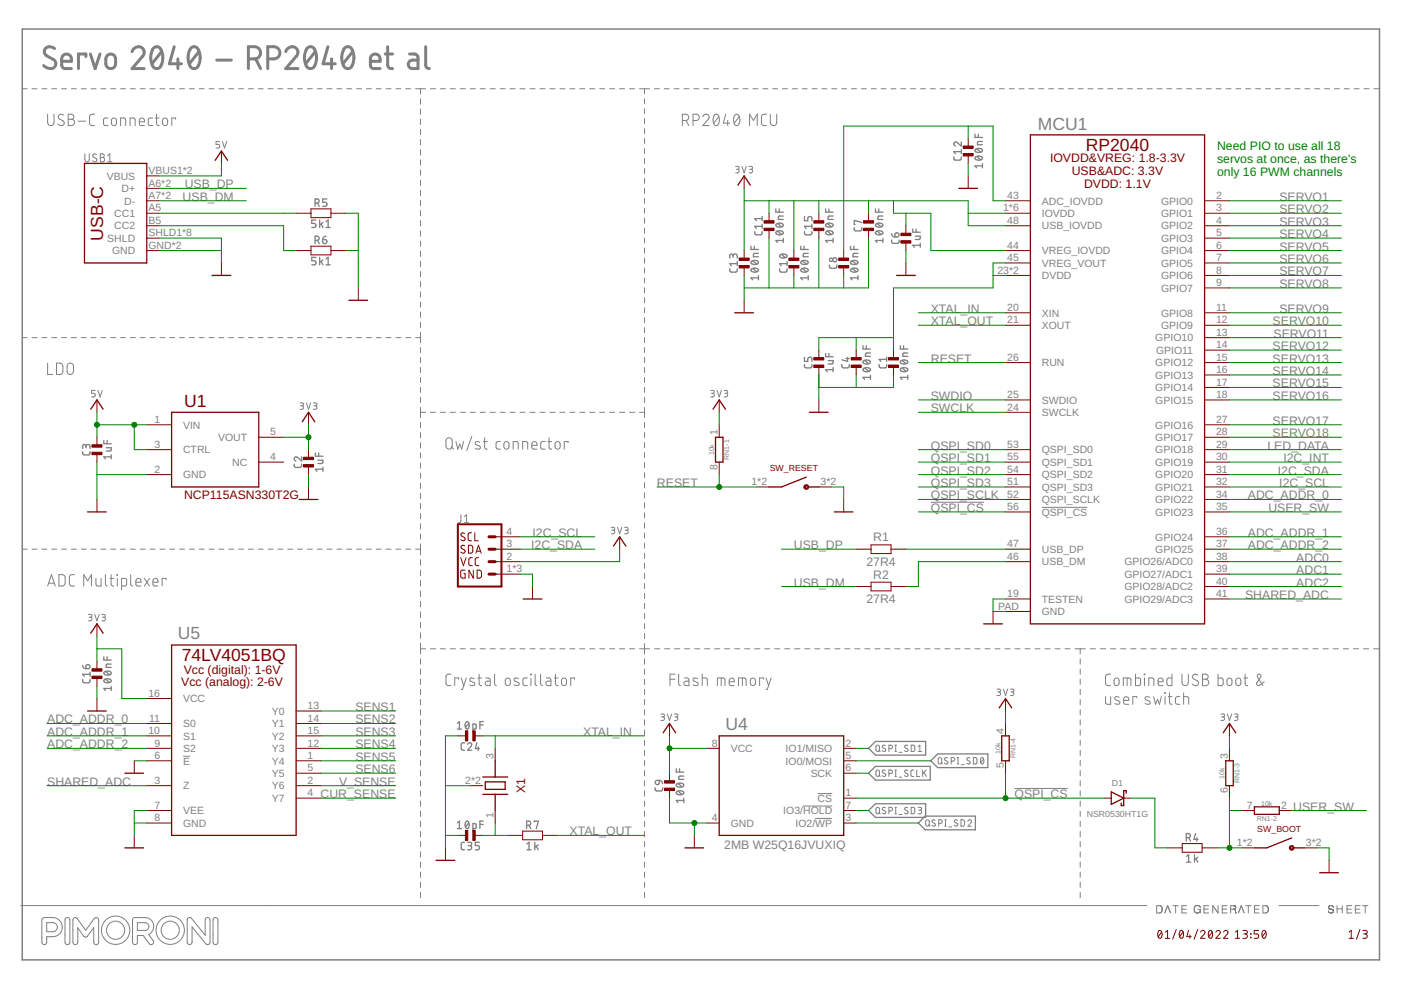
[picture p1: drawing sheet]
<svg xmlns="http://www.w3.org/2000/svg" width="297mm" height="210mm" viewBox="0 0 297 210" stroke-linecap="round" stroke-linejoin="round" font-family="sans-serif">
<defs><g id="words">
<g font-size="3.7" fill="#808080">
<text x="220" y="27.5">MCU1</text>
<text x="37.7" y="135.4">U5</text>
<text x="153.8" y="154.7">U4</text>
</g>
<g font-size="3.7" fill="#800000">
<text x="230.2" y="32">RP2040</text>
<text x="21.9" y="51" transform="rotate(-90 21.9 51)">USB-C</text>
<text x="39" y="86.4">U1</text>
<text x="38.5" y="140.2">74LV4051BQ</text>
</g>
<g font-size="2.6" fill="#800000">
<text x="222.6" y="34.4">IOVDD&amp;VREG: 1.8-3.3V</text>
<text x="227.2" y="37.2">USB&amp;ADC: 3.3V</text>
<text x="229.8" y="39.9">DVDD: 1.1V</text>
<text x="39" y="105.9">NCP115ASN330T2G</text>
<text x="39" y="142.8">Vcc (digital): 1-6V</text>
<text x="38.4" y="145.5">Vcc (analog): 2-6V</text>
<text x="111.3" y="168.2" transform="rotate(-90 111.3 168.2)">X1</text>
</g>
<g font-size="2.6" fill="#008000">
<text x="258" y="31.7">Need PIO to use all 18</text>
<text x="258" y="34.5">servos at once, as there's</text>
<text x="258" y="37.3">only 16 PWM channels</text>
</g>
<g font-size="2.6" fill="#808080">
<text x="39.2" y="39.9">USB_DP</text>
<text x="38.7" y="42.6">USB_DM</text>
<text x="271.3" y="42.6">SERVO1</text>
<text x="271.3" y="45.2">SERVO2</text>
<text x="271.3" y="47.8">SERVO3</text>
<text x="271.3" y="50.5">SERVO4</text>
<text x="271.3" y="53.1">SERVO5</text>
<text x="271.3" y="55.8">SERVO6</text>
<text x="271.3" y="58.4">SERVO7</text>
<text x="271.3" y="61">SERVO8</text>
<text x="197.3" y="66.3">XTAL_IN</text>
<text x="197.3" y="69">XTAL_OUT</text>
<text x="269.8" y="69">SERVO10</text>
<text x="270" y="71.6">SERVO11</text>
<text x="271.3" y="66.3">SERVO9</text>
<text x="197.3" y="76.9">RESET</text>
<text x="269.8" y="74.2">SERVO12</text>
<text x="269.8" y="76.9">SERVO13</text>
<text x="269.8" y="82.1">SERVO15</text>
<text x="269.8" y="79.5">SERVO14</text>
<text x="197.3" y="84.8">SWDIO</text>
<text x="197.3" y="87.4">SWCLK</text>
<text x="269.8" y="84.8">SERVO16</text>
<text x="197.3" y="95.3">QSPI_SD0</text>
<text x="268.7" y="95.3">LED_DATA</text>
<text x="269.8" y="90.1">SERVO17</text>
<text x="269.8" y="92.7">SERVO18</text>
<text x="197.3" y="98">QSPI_SD1</text>
<text x="197.3" y="100.6">QSPI_SD2</text>
<text x="270.9" y="100.6">I2C_SDA</text>
<text x="272.1" y="98">I2C_INT</text>
<text x="139.3" y="103.3">RESET</text>
<text x="197.3" y="103.3">QSPI_SD3</text>
<text x="197.3" y="105.9">QSPI_SCLK</text>
<text x="264.6" y="105.9">ADC_ADDR_0</text>
<text x="271.2" y="103.3">I2C_SCL</text>
<text x="112.9" y="113.8">I2C_SCL</text>
<text x="197.3" y="108.5">QSPI_CS</text>
<text x="264.6" y="113.8">ADC_ADDR_1</text>
<text x="268.9" y="108.5">USER_SW</text>
<text x="112.6" y="116.4">I2C_SDA</text>
<text x="168.3" y="116.4">USB_DP</text>
<text x="183.7" y="120">27R4</text>
<text x="185.1" y="114.7">R1</text>
<text x="264.6" y="116.4">ADC_ADDR_2</text>
<text x="274.8" y="119.1">ADC0</text>
<text x="168.3" y="124.4">USB_DM</text>
<text x="185.1" y="122.7">R2</text>
<text x="274.8" y="124.4">ADC2</text>
<text x="274.8" y="121.7">ADC1</text>
<text x="183.7" y="127.9">27R4</text>
<text x="264" y="127">SHARED_ADC</text>
<text x="10" y="153.4">ADC_ADDR_0</text>
<text x="75.4" y="150.7">SENS1</text>
<text x="75.4" y="153.4">SENS2</text>
<text x="10" y="156">ADC_ADDR_1</text>
<text x="10" y="158.7">ADC_ADDR_2</text>
<text x="75.4" y="158.7">SENS4</text>
<text x="75.4" y="156">SENS3</text>
<text x="75.4" y="161.3">SENS5</text>
<text x="123.6" y="156">XTAL_IN</text>
<text x="10" y="166.6">SHARED_ADC</text>
<text x="71.9" y="166.6">V_SENSE</text>
<text x="75.4" y="163.9">SENS6</text>
<text x="68" y="169.2">CUR_SENSE</text>
<text x="215.1" y="169.2">QSPI_CS</text>
<text x="274.2" y="171.9">USER_SW</text>
<text x="120.8" y="177.1">XTAL_OUT</text>
<text x="153.5" y="180">2MB W25Q16JVUXIQ</text>
</g>
<g font-size="2.2" fill="#808080">
<text x="22.6" y="38.1">VBUS</text>
<text x="25.8" y="40.7">D+</text>
<text x="31.5" y="36.9">VBUS1*2</text>
<text x="31.5" y="39.6">A6*2</text>
<text x="24.2" y="46">CC1</text>
<text x="26.3" y="43.4">D-</text>
<text x="31.5" y="44.8">A5</text>
<text x="31.5" y="42.2">A7*2</text>
<text x="31.5" y="47.5">B5</text>
<text x="212.7" y="44.8">1*6</text>
<text x="213.6" y="42.2">43</text>
<text x="213.6" y="47.5">48</text>
<text x="220.9" y="46">IOVDD</text>
<text x="220.9" y="43.4">ADC_IOVDD</text>
<text x="246.2" y="43.4">GPIO0</text>
<text x="246.2" y="46">GPIO1</text>
<text x="257.8" y="42.2">2</text>
<text x="257.8" y="44.8">3</text>
<text x="257.8" y="47.5">4</text>
<text x="22.8" y="51.3">SHLD</text>
<text x="23.7" y="53.9">GND</text>
<text x="24.2" y="48.6">CC2</text>
<text x="31.5" y="52.8">GND*2</text>
<text x="31.5" y="50.1">SHLD1*8</text>
<text x="213.6" y="52.8">44</text>
<text x="220.9" y="53.9">VREG_IOVDD</text>
<text x="220.9" y="48.6">USB_IOVDD</text>
<text x="246.2" y="48.6">GPIO2</text>
<text x="246.2" y="51.3">GPIO3</text>
<text x="246.2" y="53.9">GPIO4</text>
<text x="257.8" y="50.1">5</text>
<text x="257.8" y="52.8">6</text>
<text x="211.5" y="58">23*2</text>
<text x="213.6" y="55.4">45</text>
<text x="220.9" y="59.2">DVDD</text>
<text x="220.9" y="56.6">VREG_VOUT</text>
<text x="246.2" y="56.6">GPIO5</text>
<text x="246.2" y="59.2">GPIO6</text>
<text x="257.8" y="55.4">7</text>
<text x="257.8" y="58">8</text>
<text x="213.6" y="65.9">20</text>
<text x="246.2" y="61.8">GPIO7</text>
<text x="257.8" y="60.7">9</text>
<text x="257.8" y="65.9">11</text>
<text x="213.6" y="68.6">21</text>
<text x="220.9" y="67.1">XIN</text>
<text x="220.9" y="69.7">XOUT</text>
<text x="246.2" y="67.1">GPIO8</text>
<text x="246.2" y="69.8">GPIO9</text>
<text x="257.8" y="68.6">12</text>
<text x="257.8" y="71.2">13</text>
<text x="213.6" y="76.5">26</text>
<text x="220.9" y="77.7">RUN</text>
<text x="245" y="72.4">GPIO10</text>
<text x="245" y="77.7">GPIO12</text>
<text x="245.1" y="75">GPIO11</text>
<text x="257.8" y="73.9">14</text>
<text x="257.8" y="76.5">15</text>
<text x="245" y="80.3">GPIO13</text>
<text x="245" y="82.9">GPIO14</text>
<text x="257.8" y="79.1">16</text>
<text x="257.8" y="81.8">17</text>
<text x="32.7" y="89.7">1</text>
<text x="213.6" y="87.1">24</text>
<text x="213.6" y="84.4">25</text>
<text x="220.9" y="88.2">SWCLK</text>
<text x="220.9" y="85.6">SWDIO</text>
<text x="245" y="85.6">GPIO15</text>
<text x="257.8" y="84.4">18</text>
<text x="257.8" y="89.7">27</text>
<text x="32.7" y="95">3</text>
<text x="38.8" y="90.9">VIN</text>
<text x="46.2" y="93.5">VOUT</text>
<text x="57.3" y="92.3">5</text>
<text x="152.1" y="92.3" transform="rotate(-90 152.1 92.3)">1</text>
<text x="213.6" y="95">53</text>
<text x="245" y="90.9">GPIO16</text>
<text x="245" y="93.5">GPIO17</text>
<text x="257.8" y="92.3">28</text>
<text x="257.8" y="95">29</text>
<text x="32.7" y="100.2">2</text>
<text x="38.8" y="101.4">GND</text>
<text x="38.8" y="96.1">CTRL</text>
<text x="49.2" y="98.8">NC</text>
<text x="57.3" y="97.6">4</text>
<text x="152.1" y="99.6" transform="rotate(-90 152.1 99.6)">8</text>
<text x="213.6" y="97.6">55</text>
<text x="213.6" y="100.2">54</text>
<text x="220.9" y="96.1">QSPI_SD0</text>
<text x="220.9" y="98.8">QSPI_SD1</text>
<text x="220.9" y="101.4">QSPI_SD2</text>
<text x="245" y="96.1">GPIO18</text>
<text x="245" y="98.8">GPIO19</text>
<text x="245" y="101.4">GPIO20</text>
<text x="257.8" y="97.6">30</text>
<text x="257.8" y="100.2">31</text>
<text x="159.3" y="102.9">1*2</text>
<text x="174" y="102.9">3*2</text>
<text x="213.6" y="102.9">51</text>
<text x="213.6" y="105.5">52</text>
<text x="220.9" y="104">QSPI_SD3</text>
<text x="220.9" y="106.7">QSPI_SCLK</text>
<text x="245" y="104.1">GPIO21</text>
<text x="245" y="106.7">GPIO22</text>
<text x="257.8" y="102.9">32</text>
<text x="257.8" y="105.5">34</text>
<text x="107.4" y="113.4">4</text>
<text x="213.6" y="108.2">56</text>
<text x="220.9" y="109.3">QSPI_CS</text>
<text x="245" y="109.3">GPIO23</text>
<text x="257.8" y="108.2">35</text>
<text x="257.8" y="113.4">36</text>
<text x="107.4" y="118.7">2</text>
<text x="107.4" y="116.1">3</text>
<text x="213.6" y="116.1">47</text>
<text x="213.6" y="118.7">46</text>
<text x="220.9" y="117.2">USB_DP</text>
<text x="220.9" y="119.9">USB_DM</text>
<text x="238.4" y="119.9">GPIO26/ADC0</text>
<text x="245" y="114.6">GPIO24</text>
<text x="245" y="117.2">GPIO25</text>
<text x="257.8" y="116.1">37</text>
<text x="257.8" y="118.7">38</text>
<text x="107.4" y="121.4">1*3</text>
<text x="238.4" y="122.5">GPIO27/ADC1</text>
<text x="238.4" y="125.2">GPIO28/ADC2</text>
<text x="257.8" y="121.4">39</text>
<text x="257.8" y="124">40</text>
<text x="211.6" y="129.3">PAD</text>
<text x="213.6" y="126.6">19</text>
<text x="220.9" y="130.4">GND</text>
<text x="220.9" y="127.8">TESTEN</text>
<text x="238.4" y="127.8">GPIO29/ADC3</text>
<text x="257.8" y="126.6">41</text>
<text x="31.5" y="147.7">16</text>
<text x="38.8" y="148.9">VCC</text>
<text x="31.5" y="155.7">10</text>
<text x="31.7" y="153">11</text>
<text x="38.8" y="154.2">S0</text>
<text x="57.6" y="151.5">Y0</text>
<text x="57.6" y="154.2">Y1</text>
<text x="65.2" y="150.4">13</text>
<text x="65.2" y="153">14</text>
<text x="65.2" y="155.7">15</text>
<text x="212.8" y="155.7" transform="rotate(-90 212.8 155.7)">4</text>
<text x="32.7" y="158.3">9</text>
<text x="32.7" y="160.9">6</text>
<text x="38.8" y="156.8">S1</text>
<text x="38.8" y="159.5">S2</text>
<text x="57.6" y="156.8">Y2</text>
<text x="57.6" y="159.5">Y3</text>
<text x="65.2" y="158.3">12</text>
<text x="65.2" y="160.9">1</text>
<text x="104.6" y="160.9" transform="rotate(-90 104.6 160.9)">3</text>
<text x="150.9" y="158.3">8</text>
<text x="154.9" y="159.5">VCC</text>
<text x="166.6" y="159.5">IO1/MISO</text>
<text x="179.2" y="158.3">2</text>
<text x="179.2" y="160.9">5</text>
<text x="260.3" y="160.9" transform="rotate(-90 260.3 160.9)">3</text>
<text x="32.7" y="166.2">3</text>
<text x="38.8" y="162.1">E</text>
<text x="38.8" y="167.4">Z</text>
<text x="57.6" y="162.1">Y4</text>
<text x="57.6" y="164.7">Y5</text>
<text x="57.6" y="167.4">Y6</text>
<text x="65.2" y="163.6">5</text>
<text x="65.2" y="166.2">2</text>
<text x="98.6" y="166.2">2*2</text>
<text x="166.6" y="162.1">IO0/MOSI</text>
<text x="171.9" y="164.7">SCK</text>
<text x="179.2" y="163.6">6</text>
<text x="212.8" y="162.9" transform="rotate(-90 212.8 162.9)">5</text>
<text x="32.7" y="171.5">7</text>
<text x="38.8" y="172.6">VEE</text>
<text x="57.6" y="170">Y7</text>
<text x="65.2" y="168.8">4</text>
<text x="104.6" y="173.5" transform="rotate(-90 104.6 173.5)">1</text>
<text x="166.1" y="172.7">IO3/HOLD</text>
<text x="173.4" y="170">CS</text>
<text x="179.2" y="171.5">7</text>
<text x="179.2" y="168.8">1</text>
<text x="260.3" y="168.2" transform="rotate(-90 260.3 168.2)">6</text>
<text x="264.4" y="171.5">7</text>
<text x="271.6" y="171.5">2</text>
<text x="32.7" y="174.1">8</text>
<text x="38.8" y="175.3">GND</text>
<text x="150.9" y="174.1">4</text>
<text x="154.9" y="175.3">GND</text>
<text x="168.7" y="175.3">IO2/WP</text>
<text x="179.2" y="174.1">3</text>
<text x="262.2" y="179.4">1*2</text>
<text x="276.9" y="179.4">3*2</text>
</g>
<g font-size="1.9" fill="#800000">
<text x="163.2" y="99.8">SW_RESET</text>
<text x="266.6" y="176.3">SW_BOOT</text>
</g>
<g font-size="1.9" fill="#808080">
<text x="235.7" y="166.6">D1</text>
<text x="230.4" y="173.2">NSR0530HT1G</text>
</g>
<g font-size="1.5" fill="#808080">
<text x="151.4" y="96.5" transform="rotate(-90 151.4 96.5)">10k</text>
<text x="154.6" y="97.5" transform="rotate(-90 154.6 97.5)">RN1-1</text>
<text x="212.1" y="159.9" transform="rotate(-90 212.1 159.9)">10k</text>
<text x="215.3" y="160.8" transform="rotate(-90 215.3 160.8)">RN1-4</text>
<text x="259.6" y="165.1" transform="rotate(-90 259.6 165.1)">10k</text>
<text x="262.8" y="166.1" transform="rotate(-90 262.8 166.1)">RN1-3</text>
<text x="266.5" y="174">RN1-2</text>
<text x="267.4" y="170.8">10k</text>
</g>
</g></defs>
<g fill="none" stroke="#808080" stroke-width=".21">
<path d="M4.7 18.8h1.1M6.8 18.8h1.1M8.9 18.8h1M11 18.8h1M13.1 18.8h1M15.1 18.8h1.1M17.2 18.8h1.1M19.3 18.8h1.1M21.4 18.8h1M23.5 18.8h1M25.6 18.8h1M27.6 18.8h1.1"/>
<path d="M29.7 18.8h1.1M31.8 18.8h1.1M33.9 18.8h1M36 18.8h1M38.1 18.8h1M40.2 18.8h1M42.2 18.8h1.1M44.3 18.8h1.1M46.4 18.8h1.1M48.5 18.8h1.1M50.6 18.8h1M52.7 18.8h1"/>
<path d="M54.8 18.8h1M56.8 18.8h1.1M58.9 18.8h1.1M61 18.8h1.1M63.1 18.8h1M65.2 18.8h1M67.3 18.8h1M69.3 18.8h1.1M71.4 18.8h1.1M73.5 18.8h1.1M75.6 18.8h1M77.7 18.8h1"/>
<path d="M79.8 18.8h1M81.9 18.8h1M83.9 18.8h1.1M86 18.8h1.1M88.1 18.8h2.1M89.2 18.8v1.1M91.3 18.8h1.1M93.4 18.8h1M95.5 18.8h1.1M97.6 18.8h1.1M99.7 18.8h1.1M101.8 18.8h1.1"/>
<path d="M103.9 18.8h1.1M106 18.8h1.1M108.2 18.8h1M110.3 18.8h1M112.4 18.8h1.1M114.5 18.8h1M116.6 18.8h1.1M118.7 18.8h1.1M120.8 18.8h1.1M122.9 18.8h1.1M125 18.8h1.1M127.1 18.8h1.1"/>
<path d="M129.3 18.8h1M131.4 18.8h1M133.5 18.8h1.1M135.6 18.8h2.1M136.7 18.8v1.1M138.7 18.8h1.1M140.8 18.8h1.1M142.9 18.8h1.1M145 18.8h1.1M147.1 18.8h1.1M149.2 18.8h1M151.3 18.8h1"/>
<path d="M153.4 18.8h1M155.5 18.8h1M157.5 18.8h1.1M159.6 18.8h1.1M161.7 18.8h1.1M163.8 18.8h1.1M165.9 18.8h1.1M168 18.8h1.1M170.1 18.8h1M172.2 18.8h1M174.3 18.8h1M176.4 18.8h1"/>
<path d="M178.5 18.8h1M180.5 18.8h1.1M182.6 18.8h1.1M184.7 18.8h1.1M186.8 18.8h1.1M188.9 18.8h1M191 18.8h1M193.1 18.8h1M195.2 18.8h1M197.3 18.8h1M199.3 18.8h1.1M201.4 18.8h1.1"/>
<path d="M203.5 18.8h1.1M205.6 18.8h1.1M207.7 18.8h1.1M209.8 18.8h1M211.9 18.8h1M214 18.8h1M216.1 18.8h1M218.1 18.8h1.1M220.2 18.8h1.1M222.3 18.8h1.1M224.4 18.8h1.1M226.5 18.8h1.1"/>
<path d="M228.6 18.8h1.1M230.7 18.8h1M232.8 18.8h1M234.9 18.8h1M237 18.8h1M239.1 18.8h1M241.1 18.8h1.1M243.2 18.8h1.1M245.3 18.8h1.1M247.4 18.8h1.1M249.5 18.8h1M251.6 18.8h1"/>
<path d="M253.7 18.8h1M255.8 18.8h1M257.9 18.8h1M259.9 18.8h1.1M262 18.8h1.1M264.1 18.8h1.1M266.2 18.8h1.1M268.3 18.8h1.1M270.4 18.8h1M272.5 18.8h1M274.6 18.8h1M276.7 18.8h1"/>
<path d="M278.7 18.8h1.1M280.8 18.8h1.1M282.9 18.8h1.1M285 18.8h1.1M287.1 18.8h1.1M289.2 18.8h1.1M291.3 18.8h1M10.1 24.2v1.8a.68 .68 0 0 0 .7 .6 .68 .68 0 0 0 .7-.6v-1.8M13.5 24.4a.6 .6 0 0 0-.9-.1 .6 .6 0 0 0 0 .9l.8 .4a.58 .58 0 0 1 .1 .9 .58 .58 0 0 1-.9 0l-.3-.2M14.5 24.2h.6a.54 .54 0 0 1 .6 .6 .54 .54 0 0 1-.6 .5 .67 .67 0 0 1 .7 .7 .67 .67 0 0 1-.7 .6h-.6zM14.5 25.3h.6M16.6 25.7h1.6"/>
<path d="M18 32.6v1.2a.47 .47 0 0 0 .5 .5 .47 .47 0 0 0 .4-.5v-1.2M20.1 24.2l-.8 .1-.3 .4 .1 1.7 .3 .2h.7M20.5 32.8a.43 .43 0 0 0-.7-.1 .43 .43 0 0 0 .1 .6l.5 .3a.42 .42 0 0 1 0 .7 .42 .42 0 0 1-.6-.1l-.2-.1M21.3 32.6h.4a.38 .38 0 0 1 .4 .4 .38 .38 0 0 1-.4 .4 .47 .47 0 0 1 .5 .4 .47 .47 0 0 1-.5 .5h-.4zM21.3 33.4h.4M22.8 34.3h.9M22.8 33l.5-.4v1.7M22.9 25h-.7l-.3 .4 .2 1.1 .8 .1M23.7 25.2l.6-.2a.95 .95 0 0 1 .1 1.6h-.5l-.3-.3zM25.6 26.6v-1.6l.9 .1 .1 1.5M27.6 26.6v-1.6l1 .1 .1 1.5M29.5 25.8h1.1a.57 .57 0 0 0-.3-.8 .57 .57 0 0 0-.8 .5l.2 1 .9 .1"/>
<path d="M32.4 25h-.7l-.3 .4 .1 1.1 .9 .1M32.9 25h.8M33.2 24.2v2l.1 .3 .4 .1M34.6 25.2l.5-.2a.95 .95 0 0 1 .2 1.6h-.4l-.4-.3zM37.2 25.3v-.3h-.8v1.6M46.6 30h-.8v.6h.5a.39 .39 0 0 1 .3 .4 .39 .39 0 0 1-.3 .4h-.5M47.2 30l.4 1.4 .5-1.4M89.2 21v1.1M89.2 23.1v1.1M89.2 25.3v1.1M89.2 27.4v1.2M89.2 29.6v1.1"/>
<path d="M89.2 31.7v1.2M89.2 33.9v1.1M89.2 36v1.1M89.2 38.2v1.1M136.7 20.9v1.1M136.7 23.1v1M136.7 25.1v1.1M136.7 27.3v1M136.7 29.4v1M136.7 31.5v1.1M136.7 33.6v1.1M136.7 35.7v1.1"/>
<path d="M136.7 37.8v1.1M136.7 39.9v1.1M144.7 25.5h.7a.67 .67 0 0 0 .6-.6 .67 .67 0 0 0-.6-.7h-.7v2.4M145.5 25.5l.5 1.1M146.9 25.5h.7a.67 .67 0 0 0 .7-.6 .67 .67 0 0 0-.7-.7h-.7v2.4M149 24.7a.66 .66 0 0 1 1-.5 .66 .66 0 0 1 .2 1.1l-1.2 1.3h1.4M151.6 24.3a.69 .69 0 0 1 .7 .1 .69 .69 0 0 1 .2 .7 1.05 1.05 0 0 1-.8 1.5 1.66 1.66 0 0 1-.1-2.3zM152.4 24.7l-1.1 1.4M153.9 24.2l-.5 1.9h1.3M154.3 25.5v1.1M155.8 24.4a.57 .57 0 0 1 .6-.1 .57 .57 0 0 1 .4 .5 1.36 1.36 0 0 1-.6 1.8 1.45 1.45 0 0 1-.5-2zM156 35.3h.4l.3 .2-.2 .4h-.4"/>
<path d="M156.3 35.9a.38 .38 0 0 1 .4 .4 .38 .38 0 0 1-.4 .4h-.3M156.7 24.7l-1 1.4M157.3 35.3l.5 1.4 .4-1.4M158.8 35.3h.6l.2 .2-.2 .4h-.4M158.9 26.6v-2.4l.8 1.3 .8-1.3v2.4M159.2 35.9a.38 .38 0 0 1 .4 .4 .38 .38 0 0 1-.4 .4h-.4M162.5 24.2l-.7 .1-.4 .4 .1 1.7 .3 .2h.7M163.3 24.2v1.8a.68 .68 0 0 0 .7 .6 .68 .68 0 0 0 .7-.6v-1.8M89.2 40.3v1.2M89.2 42.5v1.1M89.2 44.7v1.1M89.2 46.8v1.1"/>
<path d="M89.2 49v1.1M89.2 51.1v1.1M89.2 53.3v1.1M89.2 55.4v1.1M89.2 57.6v1.1M89.2 59.7v1.1M136.7 42v1.1M136.7 44.2v1M136.7 46.2v1.1M136.7 48.4v1M136.7 50.5v1M136.7 52.6v1.1"/>
<path d="M136.7 54.7v1.1M136.7 56.8v1.1M136.7 58.9v1.1M4.7 71.6h1.1M6.8 71.6h1.1M8.9 71.6h1M10.1 77v2.4h1.1M11 71.6h1M12 77h.9l.4 .4v1.3l-.1 .4-.3 .3h-.9zM13.1 71.6h1M14.4 77.3a.68 .68 0 0 1 .7-.3 .68 .68 0 0 1 .5 .7v1a.68 .68 0 0 1-.7 .7 .68 .68 0 0 1-.7-.7zM15.1 71.6h1.1"/>
<path d="M17.2 71.6h1.1M19.3 71.6h1.1M21.4 71.6h1M23.5 71.6h1M25.6 71.6h1M27.6 71.6h1.1M29.7 71.6h1.1M31.8 71.6h1.1M33.9 71.6h1M36 71.6h1M38.1 71.6h1M40.2 71.6h1"/>
<path d="M42.2 71.6h1.1M44.3 71.6h1.1M46.4 71.6h1.1M48.5 71.6h1.1M50.6 71.6h1M52.7 71.6h1M54.8 71.6h1M56.8 71.6h1.1M58.9 71.6h1.1M61 71.6h1.1M63.1 71.6h1M65.2 71.6h1"/>
<path d="M67.3 71.6h1M69.3 71.6h1.1M71.4 71.6h1.1M73.5 71.6h1.1M75.6 71.6h1M77.7 71.6h1M79.8 71.6h1M81.9 71.6h1M83.9 71.6h1.1M86 71.6h1.1M88.1 71.6h1.1M89.2 61.9v1.1"/>
<path d="M89.2 64v1.1M89.2 66.2v1.1M89.2 68.3v1.1M89.2 70.5v2.2M89.2 73.7v1.1M89.2 75.8v1.1M89.2 77.9v1.1M136.7 61v1.1M136.7 63.1v1.1M136.7 65.3v1M136.7 67.4v1M136.7 69.5v1"/>
<path d="M136.7 71.6v1M136.7 73.7v1.1M136.7 75.8v1.1M136.7 77.9v1.1M20.2 82.8h-.8v.6h.5a.39 .39 0 0 1 .3 .4 .39 .39 0 0 1-.3 .4h-.5M20.8 82.8l.4 1.4 .5-1.4M63.6 85.4h.6l.2 .3-.2 .3h-.4M64 86a.38 .38 0 0 1 .4 .4 .38 .38 0 0 1-.4 .4h-.4M65 85.4l.4 1.4 .5-1.4M66.4 85.4h.6l.2 .3-.2 .3h-.4M66.8 86a.38 .38 0 0 1 .4 .4 .38 .38 0 0 1-.4 .4h-.4M89.2 80v1.1"/>
<path d="M89.2 82.1v1.1M89.2 84.2v1.1M89.2 86.4v2.1M89.2 89.6v1.1M89.2 91.7v1.1M89.2 93.9v1.1M89.2 96v1.1M89.2 98.2v1.1M89.2 87.4h1M91.3 87.4h1.1M93.4 87.4h1M94.8 92.9l.6-.1 .4 .3 .1 1.5a.67 .67 0 0 1-.7 .6 .67 .67 0 0 1-.6-.6v-1.3z"/>
<path d="M95.5 87.4h1.1M95.6 94.7l.6 .5M96.7 93.6l.4 1.6 .4-1.1 .4 1.1 .4-1.6M97.6 87.4h1.1M99.7 87.4h1.1M100 92.5l-1 3M101.7 93.7l-.7-.1-.2 .4v.2l.9 .4v.5h-.9M101.8 87.4h1.1M102.5 93.6h.8M102.7 92.8v2l.2 .3 .4 .1M103.9 87.4h1.1M106 87.4h1.1"/>
<path d="M106.1 93.6h-.7l-.2 .4 .1 1.1 .8 .1M107 93.8l.5-.2a.96 .96 0 0 1 .2 1.6h-.4l-.4-.3zM108.2 87.4h1M108.8 95.2v-1.6l.9 .1 .2 1.5M110.3 87.4h1M110.8 95.2v-1.6l1 .1 .1 1.5M112.4 87.4h1.1M112.8 94.4h1a.57 .57 0 0 0-.3-.8 .57 .57 0 0 0-.7 .5l.1 1 .9 .1M114.5 87.4h1M115.6 93.6h-.7l-.3 .4 .2 1.1 .8 .1M116.1 93.6h.8M116.4 92.8v2.2l.5 .2"/>
<path d="M116.6 87.4h1.1M117.8 93.8l.5-.2a.95 .95 0 0 1 .2 1.6h-.6l-.2-.3zM118.7 87.4h1.1M120.4 93.9v-.3h-.8v1.6M120.8 87.4h1.1M122.9 87.4h1.1M125 87.4h1.1M127.1 87.4h1.1M129.3 87.4h1M131.4 87.4h1M133.5 87.4h1.1M135.6 87.4h1.1"/>
<path d="M136.7 80v1.1M136.7 82.1v1.1M136.7 84.2v1.1M136.7 86.4v2.1M136.7 89.6v1.1M136.7 91.7v1.1M136.7 93.8v1.1M136.7 95.9v1.1M136.7 98.1v1.1M150.7 82.8h.6l.1 .2-.1 .4h-.5M151.1 83.4a.38 .38 0 0 1 .3 .4 .38 .38 0 0 1-.3 .4h-.4M152 82.8l.5 1.4 .5-1.4"/>
<path d="M153.5 82.8h.6l.2 .2-.2 .4h-.4M153.9 83.4a.38 .38 0 0 1 .4 .4 .38 .38 0 0 1-.4 .4h-.4M4.7 116.4h1.1M6.8 116.4h1.1M8.9 116.4h1M11 116.4h1M13.1 116.4h1M15.1 116.4h1.1M17.2 116.4h1.1M19.3 116.4h1.1M21.4 116.4h1M23.5 116.4h1"/>
<path d="M25.6 116.4h1M27.6 116.4h1.1M29.7 116.4h1.1M31.8 116.4h1.1M33.9 116.4h1M36 116.4h1M38.1 116.4h1M40.2 116.4h1M42.2 116.4h1.1M44.3 116.4h1.1M46.4 116.4h1.1M48.5 116.4h1.1"/>
<path d="M50.6 116.4h1M52.7 116.4h1M54.8 116.4h1M56.8 116.4h1.1M58.9 116.4h1.1M61 116.4h1.1M63.1 116.4h1M65.2 116.4h1M67.3 116.4h1M69.3 116.4h1.1M71.4 116.4h1.1M73.5 116.4h1.1"/>
<path d="M75.6 116.4h1M77.7 116.4h1M79.8 116.4h1M81.9 116.4h1M83.9 116.4h1.1M86 116.4h1.1M88.1 116.4h1.1M89.2 100.3v1.1M89.2 102.4v1.2M89.2 104.6v1.1M89.2 106.7v1.2M89.2 108.9v1.1"/>
<path d="M89.2 111v1.2M89.2 113.2v1.1M89.2 115.3v2.3M89.2 118.7v1.1M97.7 109.1v1.5l-.2 .2h-.3M98.4 110.8h1M98.4 109.5l.5-.4v1.7M129.6 111.8h.6l.1 .2-.1 .4h-.5M130 112.4a.38 .38 0 0 1 .3 .4 .38 .38 0 0 1-.3 .4h-.4M130.9 111.8l.5 1.4 .4-1.4M132.4 111.8h.5l.3 .2-.2 .4h-.4M132.8 112.4a.38 .38 0 0 1 .4 .4 .38 .38 0 0 1-.4 .4h-.4"/>
<path d="M136.7 100.2v1.1M136.7 102.3v1.1M136.7 104.5v1.1M136.7 106.6v1.1M136.7 108.8v1M136.7 110.9v1.1M136.7 113v1.1M136.7 115.1v1.1M136.7 117.3v1.1M136.7 119.4v1.1M197.4 106.5h11.2M220.9 107.6h9.6"/>
<path d="M10.1 124.2l.8-2.4 .8 2.4M10.3 123.7h1.2M12.5 121.8l.9 .1 .4 .4v1.5l-.4 .4h-.9zM15.8 121.8l-.8 .1-.3 .5 .1 1.6 .3 .2h.7M17.8 124.2v-2.4l.8 1.4 .8-1.4v2.4M18.8 130.3h.5l.2 .2-.2 .4h-.4M19.1 130.9a.38 .38 0 0 1 .4 .4 .38 .38 0 0 1-.4 .3h-.3M20.1 130.3l.5 1.3 .4-1.3M20.3 122.6l.1 1.4 .4 .2h.6v-1.6M21.6 130.3h.6l.2 .2-.2 .4h-.5M22 130.9a.38 .38 0 0 1 .4 .4 .38 .38 0 0 1-.4 .3h-.4M22.4 121.8v2l.1 .3 .3 .1"/>
<path d="M23.3 122.6h.8M23.6 121.8v2l.1 .3 .4 .1M24.8 121.8l.1 .2zM24.9 122.6v1.6M25.8 124.2h.8l.2-.2 .1-1-.3-.3-.8-.1v2.5M27.7 121.8v2.2l.4 .2M28.8 123.4h1.1a.57 .57 0 0 0-.4-.7 .57 .57 0 0 0-.7 .5l.1 .9 1 .1M30.6 122.6l1.1 1.6M31.7 122.6l-1.1 1.6M32.4 123.4h1.1a.57 .57 0 0 0-.4-.7 .57 .57 0 0 0-.7 .5l.1 .9 1 .1M35.2 122.9v-.3h-.8v1.6M89.2 120.9v1.1"/>
<path d="M89.2 123.1v1.2M89.2 125.3v1.2M89.2 127.5v1.2M89.2 129.7v1.2M89.2 132v1.1M89.2 134.2v1.1M89.2 136.4v2.3M89.2 139.7v1.1M89.2 137.6h1M91.3 137.6h1.1M93.4 137.6h1M95.5 137.6h1.1"/>
<path d="M97.6 137.6h1.1M99.7 137.6h1.1M101.8 137.6h1.1M103.9 137.6h1.1M106 137.6h1.1M108.2 137.6h1M110.3 137.6h1M112.4 137.6h1.1M114.5 137.6h1M116.6 137.6h1.1M118.7 137.6h1.1M120.8 137.6h1.1"/>
<path d="M122.9 137.6h1.1M125 137.6h1.1M127.1 137.6h1.1M129.3 137.6h1M131.4 137.6h1M133.5 137.6h1.1M135.6 137.6h2.1M136.7 121.5v1.1M136.7 123.7v1.1M136.7 125.8v1.1M136.7 127.9v1.1M136.7 130.1v1.1"/>
<path d="M136.7 132.2v1.1M136.7 134.3v1.1M136.7 136.5v2.2M136.7 139.7v1.1M138.8 137.6h1.1M140.9 137.6h1.1M143 137.6h1.1M145.1 137.6h1.1M147.3 137.6h1.1M149.4 137.6h1.1M151.5 137.6h1.1M153.6 137.6h1.1"/>
<path d="M155.8 137.6h1M157.9 137.6h1.1M160 137.6h1.1M162.1 137.6h1.1M164.3 137.6h1M166.4 137.6h1M168.5 137.6h1.1M170.6 137.6h1.1M172.7 137.6h1.1M174.9 137.6h1M177 137.6h1.1M179.1 137.6h1.1"/>
<path d="M181.2 137.6h1.1M183.3 137.6h1.1M185.5 137.6h1.1M187.6 137.6h1.1M189.7 137.6h1.1M191.9 137.6h1M194 137.6h1.1M196.1 137.6h1.1M198.2 137.6h1.1M200.3 137.6h1.1M202.5 137.6h1M204.6 137.6h1.1"/>
<path d="M206.7 137.6h1.1M208.8 137.6h1.1M210.9 137.6h1.1M213.1 137.6h1.1M215.2 137.6h1.1M217.3 137.6h1.1M219.4 137.6h1.1M221.6 137.6h1.1M223.7 137.6h1.1M225.8 137.6h1.1M227.9 137.6h2.2M229 137.6v1.1"/>
<path d="M229 139.7v1.1M231.2 137.6h1.1M233.3 137.6h1.1M235.5 137.6h1.1M237.6 137.6h1.1M239.7 137.6h1.2M241.9 137.6h1.1M244 137.6h1.1M246.2 137.6h1.1M248.3 137.6h1.1M250.5 137.6h1.1M252.6 137.6h1.1"/>
<path d="M254.8 137.6h1.1M256.9 137.6h1.1M259.1 137.6h1.1M261.2 137.6h1.1M263.3 137.6h1.2M265.5 137.6h1.1M267.6 137.6h1.1M269.8 137.6h1.1M271.9 137.6h1.1M274.1 137.6h1.1M276.2 137.6h1.1M278.4 137.6h1.1"/>
<path d="M280.5 137.6h1.1M282.7 137.6h1.1M284.8 137.6h1.1M286.9 137.6h1.2M289.1 137.6h1.1M291.2 137.6h1.1M89.2 141.9v1.1M89.2 144v1.1M89.2 146.2v1.1M89.2 148.3v1.1M89.2 150.5v1.1M89.2 152.6v1.1"/>
<path d="M89.2 154.8v1.1M89.2 156.9v1.1M89.2 159.1v1.1M95.6 142.9h-.5a.51 .51 0 0 0-.5 .6v1.6l.5 .3h.5M97.2 144v-.3h-.8v1.7M97.8 143.7l.5 1.7M98.9 143.7l-.8 2.5h-.3M100.5 143.9l-.7-.1-.2 .3 .1 .3 .9 .4 .1 .4-.4 .2-.7-.2M101.3 143.7h.8M101.6 142.9v2.1l.1 .2 .4 .2M103 143.7l.7 .1 .2 .3v1.3h-.6a.48 .48 0 0 1-.5-.5 .48 .48 0 0 1 .5-.5h.6M104.9 142.9v2.2l.4 .3"/>
<path d="M107.3 143.9l.5-.1a.93 .93 0 0 1 .1 1.5h-.5l-.3-.3zM109.9 143.9l-.7-.1-.2 .3 .1 .3 .9 .4 .1 .4-.4 .2-.7-.2M111.8 143.7l-.7 .1-.2 .3 .1 1.1 .8 .2M112.5 142.9l.1 .2zM112.6 143.7v1.7M113.5 142.9v2.1l.4 .4M114.6 142.9v2.2l.4 .3M115.8 143.7l.7 .1 .3 .3v1.3h-.6a.48 .48 0 0 1-.5-.5 .48 .48 0 0 1 .5-.5h.6M117.5 143.7h.8M117.8 142.9v2.1l.1 .2 .4 .2M119.2 143.9l.5-.1a.93 .93 0 0 1 .1 1.5l-.3 .1-.4-.4zM121.8 144v-.3h-.8v1.7"/>
<path d="M136.7 141.9v1.1M136.7 144v1.1M136.7 146.2v1.1M136.7 148.3v1.1M136.7 150.5v1.1M136.7 152.6v1.1M136.7 154.8v1.1M136.7 156.9v1.1M136.7 159.1v1.1M140.1 151.4h.6l.2 .2-.2 .4h-.4M140.5 152a.38 .38 0 0 1 .4 .4 .38 .38 0 0 1-.4 .4h-.4M141.5 151.4l.4 1.4 .5-1.4"/>
<path d="M142 144h1.1M143 151.4h.6l.1 .2-.1 .4h-.5M143.1 142.9h-1.1v2.5M143.4 152a.38 .38 0 0 1 .3 .4 .38 .38 0 0 1-.3 .4h-.4M143.9 142.9v2.2l.4 .3M145.1 143.7l.7 .1 .3 .3v1.3h-.6a.48 .48 0 0 1-.5-.5 .48 .48 0 0 1 .5-.5h.6M147.9 143.9l-.7-.1-.3 .3 .1 .3 .9 .4 .1 .4-.3 .2-.8-.2M148.9 143.7h.7l.3 .3 .1 1.4M148.9 142.9v2.5M152.1 145.4v-1.7l1.5 .2 .1 1.5M152.9 143.7v1.7M154.6 144.5h1.1a.56 .56 0 0 0-.4-.7 .56 .56 0 0 0-.7 .5l.1 .9 1 .2"/>
<path d="M156.6 145.4v-1.7l1.5 .2 .1 1.5M157.4 143.7v1.7M159.2 143.9l.5-.1a.93 .93 0 0 1 .2 1.5l-.4 .1-.4-.4zM161.9 144v-.3h-.8v1.7M162.4 143.7l.6 1.7M163.5 143.7l-.8 2.5h-.3M185.8 158.1h.6l.1 .9a.38 .38 0 0 1-.4 .3 .38 .38 0 0 1-.4-.3zM186.3 159l.3 .3M187.7 158.1l-.5-.1-.1 .3 .1 .3 .4 .2a.35 .35 0 0 1 .1 .5 .35 .35 0 0 1-.5 0l-.2-.1M188.5 158.7h.3a.38 .38 0 0 0 .4-.3 .38 .38 0 0 0-.4-.4h-.3v1.3M189.8 158h.3M189.8 159.3h.3"/>
<path d="M189.9 158v1.3M190.6 159.5h.6M192.4 158.1a.34 .34 0 0 0-.5-.1 .34 .34 0 0 0 .1 .6l.4 .2a.35 .35 0 0 1 0 .5 .35 .35 0 0 1-.5 0l-.1-.1M193.2 158h.5l.2 .2v.9l-.2 .2h-.5zM194.6 159.3h.8M194.6 158.3l.4-.3v1.3M211.4 146.1h.6l.1 .2-.1 .4h-.5M211.8 146.7a.38 .38 0 0 1 .3 .4 .38 .38 0 0 1-.3 .4h-.4M212.7 146.1l.5 1.4 .4-1.4M214.2 146.1h.6l.2 .2-.2 .4h-.4M214.6 146.7a.38 .38 0 0 1 .4 .4 .38 .38 0 0 1-.4 .4h-.4M229 141.9v1.1"/>
<path d="M229 144v1.1M229 146.2v1.1M229 148.3v1.1M229 150.5v1.1M229 152.6v1.1M229 154.8v1.1M229 156.9v1.1M229 159.1v1.1M234.4 147.7v1.4l.4 .2h.7v-1.6M235.5 142.9h-.6a.51 .51 0 0 0-.5 .6v1.5l.4 .3 .7 .1M236.3 143.9l.5-.1a.93 .93 0 0 1 .2 1.5l-.4 .1-.4-.4zM237.3 147.8l-.7-.1-.3 .4 .3 .3 .7 .3 .1 .4-.3 .2-.8-.1"/>
<path d="M238.2 145.4v-1.7l1.5 .2 .1 1.5M238.2 148.5h1.1a.56 .56 0 0 0-.4-.8 .56 .56 0 0 0-.7 .6l.1 .9 1 .1M239 143.7v1.7M240.7 142.9v2.5l.9-.1 .2-.2v-1.1l-.4-.3h-.7M241 148v-.3h-.8v1.6M242.6 142.9l.1 .2zM242.7 143.7v1.7M243.6 145.4v-1.7h.6l.4 .3v1.4M243.7 147.8l-.7-.1-.2 .4 .2 .3 .8 .3 .1 .4-.4 .2-.7-.1M244.6 147.7l.4 1.6 .4-1 .4 1 .4-1.6M245.5 144.5h1.1a.55 .55 0 0 0-.4-.7 .55 .55 0 0 0-.7 .5l.1 .9 1 .2M247 146.9l.1 .1z"/>
<path d="M247 147.7v1.6M247.7 147.7h.8M247.9 146.9v2l.2 .3 .4 .1M248.5 142.9v2.5l-.9-.1-.2-.3v-1l.4-.3h.7M250.2 147.7h-.7l-.3 .4 .1 1.1 .9 .1M250.6 142.9v1.8a.68 .68 0 0 0 .7 .7 .68 .68 0 0 0 .6-.7v-1.8M251 147.7h.6l.4 .3v1.3M251 146.9v2.4M254 143.2a.61 .61 0 0 0-.9-.2 .61 .61 0 0 0 0 1l.8 .4a.62 .62 0 0 1 0 .9 .62 .62 0 0 1-1-.1l-.1-.2M255 142.9h.6a.54 .54 0 0 1 .6 .6 .54 .54 0 0 1-.6 .5 .68 .68 0 0 1 .7 .7 .68 .68 0 0 1-.7 .7h-.6zM255 144h.6M258.3 142.9v2.5l.8-.1 .2-.3v-1l-.4-.3h-.6"/>
<path d="M258.9 151.4h.6l.1 .2-.1 .4h-.5M259.2 152a.38 .38 0 0 1 .4 .4 .38 .38 0 0 1-.4 .4h-.3M260.2 151.4l.5 1.4 .4-1.4M260.2 143.9l.6-.1a.95 .95 0 0 1 .1 1.5l-.3 .1-.4-.2zM261.7 151.4h.6l.2 .2-.2 .4h-.4M262.1 152a.38 .38 0 0 1 .4 .4 .38 .38 0 0 1-.4 .4h-.4M262.1 143.9l.5-.1a.95 .95 0 0 1 .2 1.5l-.4 .1-.3-.2-.1-.4zM263.7 143.7h.8M264 142.9v2.1l.1 .2 .4 .2M268 144.5l-1 .8a.38 .38 0 0 1-.5-.1 .38 .38 0 0 1 0-.4l.8-1.2a.4 .4 0 0 0-.3-.7 .4 .4 0 0 0-.4 .7l1.2 1.8M38.8 160.3h1.5M89.2 161.2v1.1"/>
<path d="M89.2 163.4v1.1M89.2 165.5v1.1M89.2 167.7v1.1M89.2 169.8v1.2M89.2 172v1.1M89.2 174.1v1.2M89.2 176.3v1.1M89.2 178.5v1.1M136.7 161.2v1.1M136.7 163.4v1.1M136.7 165.5v1.1M136.7 167.7v1.1"/>
<path d="M136.7 169.8v1.2M136.7 172v1.1M136.7 174.1v1.2M136.7 176.3v1.1M136.7 178.5v1.1M170.3 170.9h6.1M172.8 173.5h3.6M173.4 168.3h3M185.8 171.3h.6l.1 .9a.38 .38 0 0 1-.4 .4 .38 .38 0 0 1-.4-.4zM185.8 163.4h.6l.1 .9a.38 .38 0 0 1-.4 .3 .38 .38 0 0 1-.4-.3zM186.3 172.2l.3 .4M186.3 164.3l.3 .3"/>
<path d="M187.7 171.3l-.5-.1-.1 .3v.2l.5 .3a.38 .38 0 0 1 0 .6 .38 .38 0 0 1-.6-.2M187.7 163.4l-.5-.1-.1 .3v.2l.5 .3a.38 .38 0 0 1 0 .6 .38 .38 0 0 1-.6-.3M188.5 171.9h.3a.38 .38 0 0 0 .4-.3 .38 .38 0 0 0-.4-.4h-.3v1.4M188.5 164h.3a.38 .38 0 0 0 .4-.4 .38 .38 0 0 0-.4-.3h-.3v1.3M189.8 171.2h.3M189.8 172.6h.3M189.8 163.3h.3M189.8 164.6h.3M189.9 163.3v1.3M189.9 171.2v1.4M190.6 172.7h.6M190.6 164.8h.6"/>
<path d="M192.4 171.3a.34 .34 0 0 0-.5-.1 .34 .34 0 0 0 .1 .5l.4 .3a.38 .38 0 0 1-.1 .6 .38 .38 0 0 1-.5-.2M192.4 163.4a.34 .34 0 0 0-.5-.1 .34 .34 0 0 0 .1 .5l.4 .3a.38 .38 0 0 1-.1 .6 .38 .38 0 0 1-.5-.3M193.2 171.2h.5l.2 .2v.9l-.2 .2-.5 .1zM193.7 163.3h-.4l-.2 .3v.8l.2 .2h.4M194.4 163.3v1.3h.6M194.6 171.2h.6l.2 .2-.2 .3-.4 .1M195 171.8a.38 .38 0 0 1 .4 .4 .38 .38 0 0 1-.4 .4h-.4M195.6 163.3v1.3M195.9 163.8l.5 .8M196.4 173.9l.2-.1 .3 .1 .1 .9a.38 .38 0 0 1-.4 .4 .38 .38 0 0 1-.3-.4zM196.4 163.3l-.8 .8M196.9 174.9l.3 .3"/>
<path d="M198.3 173.9a.34 .34 0 0 0-.6-.1 .34 .34 0 0 0 .1 .6l.4 .2a.38 .38 0 0 1-.1 .6 .38 .38 0 0 1-.5-.2M199 160.7h.6l.1 .9a.38 .38 0 0 1-.4 .4 .38 .38 0 0 1-.4-.4zM199 174.6h.4a.38 .38 0 0 0 .4-.4 .38 .38 0 0 0-.4-.4h-.4v1.4M199.5 161.7l.3 .3M200.3 173.8h.3M200.3 175.2h.3M200.5 173.8v1.4M200.9 160.7l-.5-.1-.1 .3 .5 .5a.35 .35 0 0 1 .1 .5 .35 .35 0 0 1-.6 0l-.1-.1M201.2 175.3h.6M201.7 161.4h.4a.38 .38 0 0 0 .3-.4 .38 .38 0 0 0-.3-.4h-.4v1.4M203 160.6h.3M203 162h.3"/>
<path d="M203 173.9a.34 .34 0 0 0-.5-.1 .34 .34 0 0 0 0 .6l.4 .2a.38 .38 0 0 1 0 .6 .38 .38 0 0 1-.6-.2M203.1 160.6v1.4M203.8 173.8h.5l.2 .3v.7l-.2 .4h-.5zM203.8 162.1h.6M205.2 174.1a.37 .37 0 0 1 .5-.3 .37 .37 0 0 1 .2 .6l-.7 .8h.8M205.6 160.7l-.4-.1-.2 .3 .6 .5a.35 .35 0 0 1 0 .5 .35 .35 0 0 1-.5 0l-.1-.1M206.4 160.6l.5 .1 .2 .1v1l-.2 .2h-.5zM208 160.7l.1-.1a.69 .69 0 0 1 .5 .7 .69 .69 0 0 1-.5 .7l-.2-.7zM208.5 160.9l-.6 .8M215.1 167.2h11.3M229 161.2v1.1M229 163.4v1.1"/>
<path d="M229 165.5v1.1M229 167.7v1.1M229 169.8v1.2M229 172v1.1M229 174.1v1.2M229 176.3v1.1M229 178.5v1.1M4.4 192h238.8M8.9 198.8h.1M9.1 194.6l2.1-.1a2.03 2.03 0 0 1 2 2.1 2.03 2.03 0 0 1-2 2h-1.3v1.2a.52 .52 0 0 1-.5 .5 .52 .52 0 0 1-.5-.6v-4.6zM9.9 195.6h1.3a.96 .96 0 0 1 1 1 .96 .96 0 0 1-1 .9h-1.3zM14 194.6h.5l.3 .3v4.9a.52 .52 0 0 1-.5 .5 .52 .52 0 0 1-.5-.5v-4.7z"/>
<path d="M15.7 194.6l.6 .1 1.9 2.6 1.8-2.6a.52 .52 0 0 1 .6-.1 .52 .52 0 0 1 .3 .5v4.7a.52 .52 0 0 1-.5 .5 .52 .52 0 0 1-.5-.6v-3l-1.4 1.8a.52 .52 0 0 1-.8 0l-1.2-1.8v3.1a.52 .52 0 0 1-.5 .5 .52 .52 0 0 1-.5-.5v-4.7zM16.3 194.7h.1M28.1 198.8h.1M28.3 194.6l2.5-.1a1.91 1.91 0 0 1 1.8 1.6 1.91 1.91 0 0 1-1.1 2.1l.9 1.2a.54 .54 0 0 1 0 .7 .54 .54 0 0 1-.7 0l-1.3-1.7h-1.3v1.4a.52 .52 0 0 1-.5 .5 .52 .52 0 0 1-.5-.6v-4.6zM29.1 195.6h1.7a.83 .83 0 0 1 .8 .8 .83 .83 0 0 1-.8 .9h-1.7zM39.8 194.7l.4-.2 .4 .2 2.9 3.6v-3.3a.52 .52 0 0 1 .5-.5 .52 .52 0 0 1 .5 .6v4.7l-.1 .3-.4 .2-.3-.1-3-3.7v3.2a.52 .52 0 0 1-.5 .6 .52 .52 0 0 1-.5-.6zM45.4 194.6h.4l.4 .3v4.9a.52 .52 0 0 1-.5 .5 .52 .52 0 0 1-.5-.5v-4.7zM89.2 180.6v1.1M89.2 182.8v1.1M89.2 184.9v1.1M89.2 187v1.2M89.2 189.2v1.1"/>
<path d="M136.7 180.6v1.1M136.7 182.8v1.1M136.7 184.9v1.1M136.7 187v1.2M136.7 189.2v1.1M229 180.6v1.1M229 182.8v1.1M229 184.9v1.1M229 187v1.2M229 189.2v1.1M245.2 192h.8a.87 .87 0 0 1-.1 1.6h-.7zM246.3 192.3h.1"/>
<path d="M247 193.6l.6-1.6 .6 1.6M248.7 192h1.1M249.3 192v1.6M250.6 192.8h.9M251.6 192h-1v1.6h1M253.4 193.4l.1 .1M253.9 192.8h.6v.8M254.2 193.5h-.1M254.3 192.1h.1M254.5 192.3a.75 .75 0 0 0-1.1-.2 .75 .75 0 0 0-.1 1.1l.1 .2M254.5 192.3h.1M254.5 192.3v.1"/>
<path d="M254.5 192.9v.1a.64 .64 0 0 1-1 .5M255.3 192.8h.9M256.3 192h-1v1.6h1M258.3 192v1.6l-1.2-1.6v1.6M259.1 192.8h1M260.2 192h-1.1v1.6h1.1M261.6 192.8h-.1M261.7 192.8h.1M261.7 192.8h-.8M261.7 192l.2 .1M261.8 192h-.9v1.6M261.8 192.8l.1 .1"/>
<path d="M261.8 192.1l.2 .1M261.9 192.9l.1 .6M261.9 193h.1M261.9 192.2h.1M261.9 192.6h.1M261.9 192.6l-.2 .2M261.9 193.2l.1 .1M262 192.2l-.1 .4M262 193.5v.1M262 193.5h.1M262 192.5l-.1 .2M262 193.6h.1"/>
<path d="M262.6 193.6l.6-1.6 .6 1.6M264.1 192h1.1M264.7 192v1.6M266 192.8h.9M267 192h-1v1.6h1M267.8 192l.8 .1a.67 .67 0 0 1 .3 .9l-.3 .5-.8 .1zM268.8 192.3h.1M271.2 192h8.4M281.6 193.1l.1 .1M281.7 193.3l.2 .2h.7M281.7 193.2v.1M281.7 192.5v.1"/>
<path d="M281.7 192.2h.1M281.8 192.6l.1 .1M281.8 192.6h.1M281.8 192.7l.7 .1M281.8 192.1l-.1 .2 .1 .3M281.8 192.1h.1M282 192h.1M282 192l-.2 .1M282 192.7h.1M282 192h.4l.3 .3M282 193.5v.1M282.1 193.6h.1"/>
<path d="M282.3 192.8h.1M282.3 193.6h.1M282.4 192.8l.3 .2-.1 .4M282.6 193.4v.1M282.7 192.3h.1M282.7 192.3v.1M282.7 193v.1M282.7 193.3h.1M283.5 192v1.6M283.5 192.7h1.1M284.6 192v1.6M285.6 192.8h.9"/>
<path d="M286.6 192h-1v1.6h1M287.4 192.8h.9M288.4 192h-1v1.6h1M288.9 192h1.1M289.5 192v1.6"/>
<circle cx="24.5" cy="197.2" r="3"/>
<circle cx="24.5" cy="197.2" r="1.93"/>
<circle cx="36.1" cy="197.2" r="3"/>
<circle cx="36.1" cy="197.2" r="1.93"/>
</g>
<path d="M4.7 6.2h287.8v197.3h-287.8z" fill="none" stroke="#808080" stroke-width=".32"/>
<g fill="none" stroke="#808080" stroke-width=".28">
<path d="M202.2 33.3v.4l.4 .3 1-.1 .2-.2v-.4M203.8 30.1v.9l-.9-.8a.43 .43 0 0 0-.6 .2 .43 .43 0 0 0 .3 .6M203.8 31.7v.9M203.8 32.2h-1.6l.4 .4M206.7 28.4v.7h1.6M206.8 33.3a1.01 1.01 0 0 1 1.5 .2 .93 .93 0 0 1-1.6 0zM206.8 31.7a1.01 1.01 0 0 1 1.5 .2 .93 .93 0 0 1-1.6 0zM207.1 33.2l.8 .7M207.1 31.6l.8 .7M207.4 28.4v.7M208.3 30h-.9l-.2 .2v.5h1.1M208.3 35.2h-1.6l.4 .4"/>
<path d="M208.3 34.7v.9M66.8 43.1h.4a.43 .43 0 0 0 .5-.5 .43 .43 0 0 0-.5-.4h-.4v1.6M66.8 51h.4a.44 .44 0 0 0 .5-.5 .44 .44 0 0 0-.5-.4h-.4v1.6M67 46.7h-.9v.7h.5a.44 .44 0 0 1 .4 .4 .44 .44 0 0 1-.4 .4h-.5M67 54.6h-.9v.7h.5a.44 .44 0 0 1 .4 .4 .44 .44 0 0 1-.4 .5h-.5M67.3 43.1l.4 .7M67.3 51l.4 .7M67.8 46.7v1.5M67.8 54.6v1.6M68.1 47.5l.4 .7M68.1 55.4l.4 .8M68.4 50.8h.5a.44 .44 0 0 1 .4 .5 .44 .44 0 0 1-.5 .4 .44 .44 0 0 1-.4-.5z"/>
<path d="M68.5 47.2l-.7 .5M68.5 55.1l-.7 .5M69.1 50.1l-.5 .3-.2 .4M69.1 48.2h.9M69.1 47l.5-.3v1.5M69.1 54.9l.5-.3v1.6M69.1 56.2h.9M69.3 42.2h-.9v.7h.5a.44 .44 0 0 1 .4 .4 .44 .44 0 0 1-.4 .5h-.5M154.7 57v.5l.4 .2h1l.2-.2v-.5M155.4 54.3a.44 .44 0 0 1 .5-.5 .44 .44 0 0 1 .4 .5v.4M155.4 54.5v-.3a.35 .35 0 0 0-.3-.4 .35 .35 0 0 0-.4 .4v.5M156.3 55.9h-1.6l.4 .4"/>
<path d="M156.3 55.5v.8M159.2 52.2v.7h1.6M159.3 57a1.01 1.01 0 0 1 1.5 .3 .93 .93 0 0 1-1.6 0zM159.3 55.4a1.01 1.01 0 0 1 1.5 .2 .93 .93 0 0 1-1.6 0zM159.6 56.9l.8 .7M159.6 55.3l.8 .7M159.9 52.2v.7M160 49.1v.5l.4 .2h1l.2-.2v-.5M160.8 53.7h-.9l-.2 .3v.4h1.1M160.8 58.9h-1.6l.4 .4M160.8 58.5v.8M161.6 45.9v.9"/>
<path d="M161.6 47.5v.9M161.6 48h-1.6l.4 .4M161.6 46.4h-1.6l.4 .4M164.5 44.3v.7h1.6M164.6 49.1a.99 .99 0 0 1 1.5 .3 .93 .93 0 0 1-1.6 0zM164.6 47.5a.99 .99 0 0 1 1.5 .2 .93 .93 0 0 1-1.6 0zM164.8 49l.9 .7M164.8 47.4l.9 .7M165.2 44.3v.7M165.3 57v.5l.3 .2 1.2-.1 .1-.6M165.4 54a1.01 1.01 0 0 1 1.5 .3 .93 .93 0 0 1-1.6 0zM165.6 53.9l.9 .7"/>
<path d="M166.1 45.8h-.9l-.2 .3v.4h1.1M166.1 51h-1.6l.3 .4M166.1 50.5v.9M166.9 55.5v.8M166.9 55.9h-1.6l.3 .4M169.8 52.2v.7h1.6M169.9 57a1.01 1.01 0 0 1 1.5 .3 .93 .93 0 0 1-1.6 0zM169.9 55.4a1.01 1.01 0 0 1 1.5 .2 .93 .93 0 0 1-1.6 0zM170.1 56.9l.9 .7M170.1 55.3l.9 .7M170.5 52.2v.7M170.6 49.1v.5l.3 .2h1l.2-.2v-.5"/>
<path d="M170.6 45.9v.9h.7v-.5a.45 .45 0 0 1 .4-.4 .45 .45 0 0 1 .4 .4v.5M171.4 53.7h-.9l-.2 .3v.4h1.1M171.4 58.9h-1.6l.3 .4M171.4 58.5v.8M172.1 47.5v.9M172.1 48h-1.5l.3 .4M175 44.3v.7h1.6M175.2 49.1a1.01 1.01 0 0 1 1.4 .3 .93 .93 0 0 1-1.6 0zM175.2 47.5a1.01 1.01 0 0 1 1.4 .2 .93 .93 0 0 1-1.6 0zM175.4 49l.9 .7M175.4 47.4l.9 .7M175.7 44.3v.7"/>
<path d="M175.9 56.2v.5l.3 .2h1l.2-.2v-.5M176.6 45.8h-.9l-.1 .3v.4h1M176.6 50.5v.9M176.6 51h-1.6l.4 .4M180.3 52.2v.7h1.6M180.4 57a.99 .99 0 0 1 1.5 .3 .93 .93 0 0 1-1.6 0zM180.4 55.4a.99 .99 0 0 1 1.5 .2 .93 .93 0 0 1-1.6 0zM180.7 56.9l.9 .7M180.7 55.3l.9 .7M181 52.2v.7M181.1 48.3v.4l.4 .3 1.1-.1 .1-.6M181.9 53.7h-.9l-.2 .3v.4h1.1"/>
<path d="M181.9 58.9h-1.6l.4 .4M181.9 58.5v.8M182.7 47.2l-1.6-.5v.9h.2M185.6 44.3v.7h1.6M185.7 49.1a1.01 1.01 0 0 1 1.5 .3 .93 .93 0 0 1-1.6 0zM185.7 47.5a1.01 1.01 0 0 1 1.5 .2 .93 .93 0 0 1-1.6 0zM185.9 49l.9 .7M185.9 47.4l.9 .7M186.3 44.3v.7M187.2 45.8h-.9l-.2 .3v.4h1.1M187.2 51h-1.6l.3 .4M187.2 50.5v.9"/>
<path d="M189 50.9l.1 .5 .3 .2h1l.2-.2v-.5M189 49.6l.3 .5 .4 .1M189.8 49.5a.46 .46 0 0 1 .8 .1 .46 .46 0 0 1-.4 .6h-.5zM193.5 48.5v.7h1.6M194.1 50.1h1v.5l-.2 .2h-.8M194.2 48.5v.7M195.1 52h-1.6l.4 .4M195.1 51.6v.8M170.6 77.3v.5l.3 .2h1l.2-.2v-.5M170.6 75.8v.8h.7v-.5a.46 .46 0 0 1 .4-.4 .46 .46 0 0 1 .4 .4v.5M175 74.9v.7h1.6M175.6 76.5h1v.5l-.1 .2h-.9"/>
<path d="M175.7 74.9v.7M176.6 78.4h-1.6l.4 .4M176.6 77.9v.9M178.5 77.3v.5l.3 .2h1.1l.1-.2 .1-.5M179.4 76h.7M179.7 75.8v.8l-1.2-.3M183 73.3v.7h1.6M183.1 78.1a1.01 1.01 0 0 1 1.5 .3 .93 .93 0 0 1-1.6 0zM183.1 76.5a1.01 1.01 0 0 1 1.5 .3 .93 .93 0 0 1-1.6 0zM183.3 78l.9 .7M183.3 76.4l.9 .7M183.7 73.3v.7"/>
<path d="M184.6 74.8l-.9 .1-.2 .2v.4h1.1M184.6 79.6v.9M186.4 77.3v.5l.4 .2h1l.2-.2v-.5M188 75.8v.8M188 76.2h-1.6l.4 .4M190.9 73.3v.7h1.6M191 78.1a1.01 1.01 0 0 1 1.5 .3 .93 .93 0 0 1-1.6 0zM191 76.5a1.01 1.01 0 0 1 1.5 .3 .93 .93 0 0 1-1.6 0zM191.2 78l.9 .7M191.2 76.4l.9 .7M191.6 73.3v.7M192.5 74.8l-.9 .1-.2 .2v.4h1.1"/>
<path d="M192.5 79.6v.9M17.5 95.8v.4l.4 .3 1-.1 .2-.2v-.4M18.2 94.7a.43 .43 0 0 1 .5-.5 .43 .43 0 0 1 .4 .5v.4M18.2 94.9v-.3a.35 .35 0 0 0-.3-.4 .35 .35 0 0 0-.4 .4v.5M22 93.4v.7h1.6M22.5 94.9h1.1l-.2 .7h-.9M22.7 93.4v.7M23.6 96.9h-1.6l.4 .4M23.6 96.4v.9M62.4 98.4v.5l.3 .2h1l.2-.2 .1-.5M64 96.9v.8l-.9-.7a.44 .44 0 0 0-.7 .1 .44 .44 0 0 0 .3 .6M66.9 96v.7h1.6"/>
<path d="M67.4 97.6h1.1l-.1 .5-.1 .2h-.9M67.6 96v.7M68.5 99.5h-1.6l.3 .4M68.5 99.1v.8M184.6 80h-1.6l.3 .5M192.5 80h-1.6l.3 .5M22 139.3v.7h1.6M22.7 139.3v.7M17.5 144.1v.4l.4 .3 1-.1 .2-.2v-.4M17.5 141.1l.2 .4 .5 .3M18.3 141a.44 .44 0 0 1 .7 .2 .44 .44 0 0 1-.3 .6h-.5zM19.1 142.5v.9"/>
<path d="M19.1 143h-1.6l.4 .4M22.1 144.1a.97 .97 0 0 1 1.5 .2 .91 .91 0 0 1-1.6 0zM22.1 142.5a.86 .86 0 0 1 1.5 .4 1.02 1.02 0 0 1-1.6-.2zM22.4 144l.8 .7M22.4 142.4l.8 .7M23.6 140.8h-.9l-.2 .3v.4h1.1M23.6 145.5v.9M23.6 146h-1.6l.4 .4M97 153.4l.4-.4v1.6M97 154.6h.9M98.5 157.5h-.5l-.2 .3v1l.2 .2 .5 .1M98.8 153.1l.2-.1a.93 .93 0 0 1 0 1.6 1.01 1.01 0 0 1-.2-1.5z"/>
<path d="M99.1 157.8a.43 .43 0 0 1 .7-.3 .43 .43 0 0 1 .1 .7l-.8 .9h.9M99.4 153.4l-.7 .8M100.3 154.6h.5l.2-.2-.1-.8-.6-.1v1.6M101.1 157.5l-.3 1.2h.8M101.4 158.3v.8M101.7 153.7h.7M102.4 153h-.7v1.6M184.1 158.7l1.5-1.5h10.7v2.9h-10.7zM198.8 159.9h10.6v2.9h-10.6l-1.4-1.5zM97 174.5l.4-.4v1.6M97 175.7h.9M98.5 178.6h-.5l-.2 .3v1.1l.2 .1 .5 .1"/>
<path d="M98.8 174.2l.2-.1a.93 .93 0 0 1 0 1.6 1.01 1.01 0 0 1-.2-1.5zM99.1 178.6h.6a.35 .35 0 0 1 .3 .3 .35 .35 0 0 1-.3 .4h-.4M99.4 174.5l-.7 .8M99.6 179.3a.45 .45 0 0 1 .4 .4 .45 .45 0 0 1-.4 .5h-.5M100.3 175.7h.5l.2-.2v-.7l-.2-.2h-.5v1.6M101.6 178.6h-.8v.7h.5a.46 .46 0 0 1 .4 .4 .46 .46 0 0 1-.4 .5h-.5M101.7 174.8h.7M102.4 174.1h-.7v1.6M111.7 175h.4a.44 .44 0 0 0 .4-.5 .44 .44 0 0 0-.4-.4h-.4v1.6M111.7 178.9l.5-.3v1.6M112.2 175l.3 .7M113.3 174.3v-.2h.9l-.5 1.6"/>
<path d="M113.4 178.6v1.6M113.7 179.4l.4 .8M114.1 179.1l-.7 .5M138.9 167v.5l.4 .2h1l.2-.2v-.5M139 165.6l.8-.1v.5a.45 .45 0 0 1-.7 .3 .45 .45 0 0 1-.1-.7zM139.8 165.5l.4 .1 .3 .6M143.4 163v.7h1.6M143.5 167.9a1.01 1.01 0 0 1 1.5 .2 .93 .93 0 0 1-1.6 0zM143.5 166.2a.99 .99 0 0 1 1.5 .3 .96 .96 0 0 1-1.6 0zM143.7 167.7l.9 .7M143.7 166.1l.9 .7M144.1 163v.7"/>
<path d="M145 164.5l-.9 .1-.2 .2v.4h1.1M145 169.7h-1.6l.3 .5M145 169.3v.9M184.1 171.9l1.5-1.5h10.7v2.9h-10.7zM184.1 163.9l1.5-1.4h11.6v2.9h-11.6zM196.2 173h10.6v2.9h-10.6l-1.5-1.4zM251.5 177.6h.4a.43 .43 0 0 0 .5-.4 .43 .43 0 0 0-.5-.5h-.4v1.6M252.1 177.6l.3 .7M253.5 176.7l-.4 1.3h.9M253.7 177.6v.7M111.7 180.2h.9M251.6 181.6l.4-.4v1.6"/>
<path d="M251.6 182.8h.9M253.3 181.2v1.6M253.6 182.1l.4 .7M254 181.8l-.7 .5"/>
<circle cx="176.2" cy="55.1" r=".35"/>
<circle cx="177" cy="55.1" r=".44"/>
</g>
<g fill="none" stroke="#800000" stroke-width=".21">
<path d="M31.1 37.3h2.6M31.1 39.9h2.6M46.9 32v2.6M157.8 37.3v2.6M205.3 29.4v1.7M205.3 32.9v1.7M205.3 37.3v2.6M31.1 45.2h2.6M31.1 53.1h2.6M31.1 42.6h2.6M31.1 47.9h2.6M31.1 50.5h2.6"/>
<path d="M46.9 55.8v2.6M62.8 45.2h3.1M62.8 53.1h3.1M65.9 44.3h4.3v1.8h-4.3zM65.9 52.2h4.3v1.8h-4.3zM70.2 45.2h3.1M70.2 53.1h3.1M157.8 53.1v1.7M157.8 56.7v1.7M163 45.2v1.7M163 48.8v1.7M168.3 53.1v1.7"/>
<path d="M168.3 56.7v1.7M173.6 45.2v1.7M173.6 48.8v1.7M178.9 53.1v1.7M178.9 56.7v1.7M184.1 45.2v1.7M184.1 48.8v1.7M192.1 47.9v1.7M192.1 51.4v1.7M192.1 55.8v2.6M213.2 45.2h5.3M213.2 58.4h5.3"/>
<path d="M213.2 53.1h5.3M213.2 55.8h5.3M213.2 42.6h5.3M213.2 47.9h5.3M255.4 45.2h5.3M255.4 58.4h5.3M255.4 53.1h5.3M255.4 55.8h5.3M255.4 42.6h5.3M255.4 47.9h5.3M255.4 50.5h5.3M76 61v2.7"/>
<path d="M157.8 63.7v2.6M173.6 74.2v1.7M173.6 77.8v1.7M181.5 74.2v1.7M181.5 77.8v1.7M189.4 74.2v1.7M189.4 77.8v1.7M213.2 76.9h5.3M213.2 66.3h5.3M213.2 69h5.3M255.4 76.9h5.3M255.4 66.3h5.3"/>
<path d="M255.4 69h5.3M255.4 61h5.3M255.4 71.6h5.3M255.4 74.2h5.3M255.4 79.5h5.3M20.6 84.8v2.6M20.6 92.7v1.7M20.6 96.3v1.7M31.1 95.3h5.3M31.1 90.1h5.3M54.9 98h5.2M54.9 92.7h5.2"/>
<path d="M65.4 87.4v2.7M65.4 95.3v1.7M65.4 98.9v1.7M152.5 84.8v2.6M152.5 90.1v2.6M152.5 98v2.6M173.6 84.8v2.6M213.2 95.3h5.3M213.2 98h5.3M213.2 87.4h5.3M213.2 84.8h5.3M255.4 95.3h5.3"/>
<path d="M255.4 98h5.3M255.4 84.8h5.3M255.4 82.1h5.3M255.4 90.1h5.3M255.4 92.7h5.3M20.6 105.9v2.6M31.1 100.6h5.3M65.4 103.3v2.6M97.7 118.2l.6 1.7 .5-1.7M98.5 115.7a.43 .43 0 0 0-.6 0 .43 .43 0 0 0 0 .6l.5 .3a.39 .39 0 0 1 .2 .5 .39 .39 0 0 1-.6 .2l-.3-.2M98.5 113.1a.43 .43 0 0 0-.6-.1 .43 .43 0 0 0-.1 .6l.6 .3a.39 .39 0 0 1 .2 .6 .39 .39 0 0 1-.6 .1l-.3-.2M99.3 115.6h.6l.3 .3v.9l-.3 .5h-.6z"/>
<path d="M100 113h-.5l-.2 .3v1.1l.2 .2 .5 .1M100.1 118.2l-.6 .1-.1 .3v1.1l.2 .2h.5M100.7 113v1.7h.7M100.9 117.3l.6-1.7 .5 1.7M101 116.9h.9M101.5 118.2l-.6 .1-.1 .3v1.1l.2 .2h.5M105 116.4h5.3M105 119.1h5.3M105 113.8h5.3M131.4 113.8v2.6M160.4 103.3h2.6M173.6 103.3h2.6"/>
<path d="M178.9 105.9v2.6M181.5 116.4h3.2M184.7 115.5h4.2v1.9h-4.2zM188.9 116.4h3.2M213.2 100.6h5.3M213.2 103.3h5.3M213.2 105.9h5.3M213.2 108.5h5.3M213.2 116.4h5.3M213.2 119.1h5.3M255.4 100.6h5.3M255.4 103.3h5.3"/>
<path d="M255.4 105.9h5.3M255.4 108.5h5.3M255.4 116.4h5.3M255.4 119.1h5.3M255.4 113.8h5.3M20.6 132.3v2.6M98.6 120.9h-.7l-.2 .2v1.2l.2 .2 .7 .1v-1h-.3M100.4 120.9v1.7l-1-1.7v1.7M101.2 120.9h.6l.2 .3 .1 .9-.3 .4-.6 .1zM105 121.7h5.3M112.9 124.4v2.6M181.5 124.4h3.2"/>
<path d="M184.7 123.4h4.2v1.9h-4.2zM188.9 124.4h3.2M210.5 129.6v2.7M213.2 129.6h5.3M213.2 127h5.3M255.4 127h5.3M255.4 121.7h5.3M255.4 124.4h5.3M20.6 140.2v1.7M20.6 143.8v1.7M20.6 148.1v2.6M31.1 156h5.3"/>
<path d="M31.1 158.7h5.3M31.1 148.1h5.3M31.1 153.4h5.3M62.8 156h5.3M62.8 158.7h5.3M62.8 153.4h5.3M62.8 150.7h5.3M97.1 156h1.7M100.6 156h1.8M105 158.7v2.6M141.9 153.4v2.6M149.9 158.7h2.6"/>
<path d="M178.9 158.7h2.6M213.2 148.1v2.6M213.2 153.4v2.6M260.7 153.4v2.6M260.7 158.7v2.6M28.5 161.3v2.6M28.5 177.1v2.7M31.1 166.6h5.3M31.1 171.9h5.3M31.1 161.3h5.3M31.1 174.5h5.3M62.8 166.6h5.3"/>
<path d="M62.8 169.2h5.3M62.8 161.3h5.3M62.8 163.9h5.3M94.4 179.8v2.6M97.1 177.1h1.7M99.7 166.6h2.7M100.6 177.1h1.8M105 171.9v2.6M107.6 177.1h3.2M110.8 176.2h4.2v1.9h-4.2zM115 177.1h3.2M141.9 163.9v1.8"/>
<path d="M141.9 167.5v1.7M147.2 177.1v2.7M149.9 174.5h2.6M178.9 169.2h2.6M178.9 171.9h2.6M178.9 161.3h2.6M178.9 174.5h2.6M178.9 163.9h2.6M213.2 161.3v2.6M234.3 169.2h1.3M238.3 169.2h1.3M247.5 179.8h3.2"/>
<path d="M250.7 178.9h4.2v1.8h-4.2zM254.9 179.8h3.1M260.7 166.6v2.6M263.3 171.9h2.7M263.3 179.8h2.7M271.2 171.9h2.7M276.5 179.8h2.6M245.7 197.4l.2-.1a.96 .96 0 0 1 0 1.6 1.07 1.07 0 0 1-.2-1.5zM246.3 197.6l-.7 1M247.1 197.6l.4-.3v1.6M247.1 198.9h.9M249.4 197.1l-.8 2"/>
<path d="M250.2 197.4l.3-.1a.98 .98 0 0 1 0 1.6 1.07 1.07 0 0 1-.3-1.5zM250.8 197.6l-.7 1M252 197.3l-.4 1.3h1M252.3 198.2v.7M253.9 197.1l-.7 2M254.6 197.6a.46 .46 0 0 1 .6-.3 .46 .46 0 0 1 .1 .7l-.7 .9h.9M256.4 197.4l.2-.1a.98 .98 0 0 1 0 1.6 1.03 1.03 0 0 1-.2-1.5zM257 197.6l-.7 1M257.8 197.6a.46 .46 0 0 1 .6-.3 .46 .46 0 0 1 .2 .7l-.8 .9h.9M259.4 197.6a.46 .46 0 0 1 .7-.3 .46 .46 0 0 1 .1 .7l-.8 .9h.9M261.9 198.9h.9M261.9 197.6l.5-.3v1.6"/>
<path d="M263.5 197.3h.6a.37 .37 0 0 1 .4 .3 .37 .37 0 0 1-.4 .4h-.4M264 198a.47 .47 0 0 1 .5 .5 .47 .47 0 0 1-.5 .4h-.5M265.2 198v.1zM265.2 198.7v.1zM266.8 197.3h-.9v.7h.6a.47 .47 0 0 1 .4 .5 .47 .47 0 0 1-.4 .4h-.6M267.8 197.4l.2-.1a.98 .98 0 0 1 0 1.6 1.03 1.03 0 0 1-.2-1.5zM268.4 197.6l-.8 1M281.8 182.4v2.6M286 198.9h1M286 197.6l.5-.3v1.6M288.3 197.1l-.7 2M288.9 197.3h.6a.37 .37 0 0 1 .4 .3 .37 .37 0 0 1-.4 .4h-.4"/>
<path d="M289.4 198a.47 .47 0 0 1 .5 .5 .47 .47 0 0 1-.5 .4h-.5"/>
</g>
<g fill="none" stroke="#800000" stroke-width=".28">
<path d="M17.9 34.6h13.2v21.2h-13.2zM45.6 34l1.3-2 1.4 2M156.4 39.3l1.4-2 1.3 2M203.3 39.9h3.9M218.5 28.6h36.9v103.7h-36.9zM45 58.4h3.9M190.1 58.4h4M74 63.7h3.9M155.8 66.3h3.9M19.2 86.8l1.4-2 1.3 2M36.4 87.4h18.5v15.9h-18.5zM64.1 89.4l1.3-2 1.3 2"/>
<path d="M151.2 86.8l1.3-2 1.3 2M151.7 92.7h1.6v5.3h-1.6zM171.6 87.4h4M18.6 108.5h3.9M63.4 105.9h4M130.1 115.8l1.3-2 1.3 2M171 101.2l-5.3 2.1h-2.7M171.5 103.3h2.1M176.9 108.5h3.9M19.2 134.3l1.4-2 1.3 2M36.4 136.8h26.4v40.3h-26.4zM110.9 127h4"/>
<path d="M208.6 132.3h3.9M18.6 150.7h3.9M140.6 155.4l1.3-2 1.4 2M152.5 156h26.4v21.1h-26.4zM211.9 150.1l1.3-2 1.3 2M212.4 156h1.6v5.3h-1.6zM259.4 155.4l1.3-2 1.3 2M26.5 179.8h3.9M26.5 163.9h3.9M102.4 164.7h5.2M102.4 168.4h5.2M102.9 165.8h4.2v1.6h-4.2z"/>
<path d="M105 161.3v3.4M105 168.4v3.5M145.2 179.8h4M235.6 167.9l2.7 1.3-2.7 1.3zM238.8 168.2v-.6h-.5v3.2h-.6v-.5M259.9 161.3h1.6v5.3h-1.6zM266 171.1h5.2v1.6h-5.2zM273.9 177.7l-5.3 2.1h-2.6M274.4 179.8h2.1M92.5 182.4h3.9M279.8 185h4"/>
</g>
<g fill="#800000" stroke="#800000" stroke-width=".21">
<path d="M98.7 155h.5v2.1h-.5z"/>
<path d="M100.2 155h.6v2.1h-.6z"/>
<path d="M98.7 176.1h.5v2.1h-.5z"/>
<path d="M100.2 176.1h.6v2.1h-.6z"/>
<path d="M188.4 75.8h2.1v.5h-2.1z"/>
<path d="M188.4 77.4h2.1v.5h-2.1z"/>
<path d="M180.5 75.8h2.1v.5h-2.1z"/>
<path d="M180.5 77.4h2.1v.5h-2.1z"/>
<path d="M172.6 75.8h2.1v.5h-2.1z"/>
<path d="M172.6 77.4h2.1v.5h-2.1z"/>
<path d="M191 49.4h2.1v.6h-2.1z"/>
<path d="M191 51h2.1v.5h-2.1z"/>
<path d="M183.1 46.8h2.1v.5h-2.1z"/>
<path d="M183.1 48.4h2.1v.5h-2.1z"/>
<path d="M177.8 54.7h2.1v.5h-2.1z"/>
<path d="M177.8 56.3h2.1v.5h-2.1z"/>
<path d="M167.3 54.7h2.1v.5h-2.1z"/>
<path d="M167.3 56.3h2.1v.5h-2.1z"/>
<path d="M162 46.8h2.1v.5h-2.1z"/>
<path d="M162 48.4h2.1v.5h-2.1z"/>
<path d="M156.7 54.7h2.1v.5h-2.1z"/>
<path d="M156.7 56.3h2.1v.5h-2.1z"/>
<path d="M204.2 31h2.1v.5h-2.1z"/>
<path d="M204.2 32.6h2.1v.5h-2.1z"/>
<path d="M172.6 46.8h2.1v.5h-2.1z"/>
<path d="M172.6 48.4h2.1v.5h-2.1z"/>
<path d="M64.3 96.9h2.2v.6h-2.2z"/>
<path d="M64.3 98.5h2.2v.5h-2.2z"/>
<path d="M19.5 94.3h2.1v.5h-2.1z"/>
<path d="M19.5 95.9h2.1v.5h-2.1z"/>
<path d="M140.9 165.5h2.1v.5h-2.1z"/>
<path d="M140.9 167.1h2.1v.5h-2.1z"/>
<path d="M19.5 141.8h2.1v.5h-2.1z"/>
<path d="M19.5 143.4h2.1v.5h-2.1z"/>
</g>
<g fill="#800000" stroke="#800000" stroke-width=".21">
<path d="M170.6 102.9a.5 .5 0 0 1 .8 .2 .5 .5 0 0 1-.3 .7 .5 .5 0 0 1-.6-.5h.2a.24 .24 0 0 1 .3-.3 .24 .24 0 0 1 .1 .4 .24 .24 0 0 1-.3 0l-.3-.1z" fill-rule="evenodd"/>
<path d="M273.6 179.4a.5 .5 0 0 1 .7 .1 .5 .5 0 0 1-.3 .7 .5 .5 0 0 1-.6-.4h.2a.24 .24 0 0 1 .3-.3 .24 .24 0 0 1 .2 .4 .24 .24 0 0 1-.4 0l-.3-.1z" fill-rule="evenodd"/>
</g>
<path d="M97.1 111.2h9.2v13.2h-9.2z" fill="none" stroke="#800000" stroke-width=".42"/>
<path d="M103.7 116.4h1.3M103.7 119.1h1.3M103.7 113.8h1.3M103.7 121.7h1.3" fill="none" stroke="#800000" stroke-width=".63"/>
<g fill="none" stroke="#008000" stroke-width=".21">
<path d="M33.7 39.9h18.5M46.9 34.6v2.7h-13.2M157.8 39.9v13.2M205.3 26.7v2.7M205.3 34.6v2.7M33.7 50.5h13.2v5.3M33.7 53.1h13.2M33.7 47.9h26.4v5.2h2.7M33.7 45.2h29.1M33.7 42.6h18.5M73.3 53.1h2.7M73.3 45.2h2.7v15.8"/>
<path d="M157.8 58.4v5.3M157.8 42.6h47.5v5.3h7.9M163 42.6v2.6M163 50.5v10.5M168.3 42.6v10.5M168.3 58.4v2.6M173.6 42.6v2.6M173.6 50.5v10.5M178.9 58.4v2.6M184.1 50.5v10.5h-26.3M184.1 42.6v2.6M189.4 42.6v2.6h8v7.9h15.8"/>
<path d="M192.1 45.2v2.7M192.1 53.1v2.7M205.3 45.2h7.9M210.5 58.4h2.7M213.2 42.6h-2.7v-15.9h-31.6v26.4M213.2 55.8h-2.7v5.2h-21.1v13.2M260.7 50.5h23.7M260.7 53.1h23.7M260.7 45.2h23.7M260.7 47.9h23.7M260.7 42.6h23.7M260.7 55.8h23.7"/>
<path d="M260.7 58.4h23.7M173.6 79.5v5.3M181.5 71.6v2.6M181.5 79.5v2.6M189.4 71.6h-15.8v2.6M189.4 79.5v2.6h-15.8M194.7 66.3h18.5M194.7 69h18.5M194.7 76.9h18.5M260.7 61h23.7M260.7 66.3h23.7M260.7 69h23.7"/>
<path d="M260.7 71.6h23.7M260.7 76.9h23.7M260.7 74.2h23.7M260.7 79.5h23.7M20.6 87.4v5.3M20.6 98v7.9M20.6 90.1h10.5M28.5 90.1v5.2h2.6M60.1 92.7h5.3M65.4 90.1v5.2M152.5 87.4v2.7M194.7 95.3h18.5"/>
<path d="M194.7 98h18.5M194.7 84.8h18.5M194.7 87.4h18.5M260.7 82.1h23.7M260.7 90.1h23.7M260.7 95.3h23.7M260.7 92.7h23.7M260.7 98h23.7M260.7 84.8h23.7M20.6 100.6h10.5M65.4 100.6v2.7M110.3 116.4h15.8"/>
<path d="M110.3 113.8h15.8M131.4 116.4v2.7h-21.1M139.3 103.3h21.1M152.5 100.6v2.7M165.7 116.4h15.8M176.2 103.3h2.7v2.6M192.1 116.4h21.1M194.7 103.3h18.5M194.7 100.6h18.5M194.7 105.9h18.5M194.7 108.5h18.5M213.2 119.1h-18.5v5.3h-2.6"/>
<path d="M260.7 103.3h23.7M260.7 100.6h23.7M260.7 119.1h23.7M260.7 116.4h23.7M260.7 105.9h23.7M260.7 108.5h23.7M260.7 113.8h23.7M20.6 134.9v5.3M20.6 137.6h5.2v10.5h5.3M110.3 121.7h2.6v2.7M165.7 124.4h15.8M213.2 127h-2.7v2.6h2.7"/>
<path d="M260.7 127h23.7M260.7 121.7h23.7M260.7 124.4h23.7M10 156h21.1M10 158.7h21.1M10 153.4h21.1M20.6 145.5v2.6M68.1 156h15.8M68.1 158.7h15.8M68.1 153.4h15.8M68.1 150.7h15.8M97.1 156h-2.7v23.8"/>
<path d="M102.4 156h34.3M105 156v2.7M141.9 156v7.9M141.9 158.7h8M181.5 158.7h2.6M213.2 150.7v2.7M260.7 156v2.7M10 166.6h21.1M28.5 174.5h2.6M28.5 161.3h2.6M31.1 171.9h-2.6v5.2M68.1 166.6h15.8"/>
<path d="M68.1 161.3h15.8M68.1 163.9h15.8M68.1 169.2h15.8M94.4 177.1h2.7M94.4 166.6h5.3M102.4 177.1h5.2M105 174.5v2.6M118.2 177.1h18.5M141.9 169.2v5.3h8M147.2 174.5v2.6M181.5 174.5h13.2M181.5 171.9h2.6"/>
<path d="M181.5 161.3h15.9M181.5 163.9h2.6M181.5 169.2h52.8M213.2 163.9v5.3M239.6 169.2h5.3v10.6h2.6M258 179.8h5.3M260.7 171.9h2.6M260.7 169.2v10.6M273.9 171.9h15.8M279.1 179.8h2.7v2.6"/>
</g>
<g fill="#008000" stroke="#008000" stroke-width=".21">
<circle cx="147.2" cy="174.5" r=".53"/>
<circle cx="20.6" cy="90.1" r=".53"/>
<circle cx="28.5" cy="90.1" r=".53"/>
<circle cx="65.4" cy="92.7" r=".53"/>
<circle cx="141.9" cy="158.7" r=".53"/>
<circle cx="213.2" cy="169.2" r=".53"/>
<circle cx="260.7" cy="179.8" r=".53"/>
<circle cx="152.5" cy="103.3" r=".53"/>
</g>
<g fill="none" stroke="#808080" stroke-width=".63">
<path d="M11.6 10.3a1.23 1.23 0 0 0-1.4-.3 1.23 1.23 0 0 0-.8 1.2l.3 .5 1.6 .9a1.09 1.09 0 0 1 .4 1.5 1.09 1.09 0 0 1-1.6 .3l-.9-.5M13.1 13h2a1.08 1.08 0 0 0-.7-1.5 1.08 1.08 0 0 0-1.3 1v1.5l.2 .3 .4 .2h1.4M18.2 12v-.5h-1.6v3M19.2 11.5l1 3 1-3M22.8 11.7a1.04 1.04 0 0 1 1.1-.2 1.04 1.04 0 0 1 .6 1 1.98 1.98 0 0 1-.3 1.7 1.04 1.04 0 0 1-1.1 .3 1.04 1.04 0 0 1-.7-1 1.88 1.88 0 0 1 .4-1.8zM28 10.9a1.28 1.28 0 0 1 1.7-1 1.28 1.28 0 0 1 .7 1.9l-2.4 2.7h2.6M32.6 10.2a1.04 1.04 0 0 1 1.1-.2 1.04 1.04 0 0 1 .6 .9 3.3 3.3 0 0 1-.6 3.5 1.07 1.07 0 0 1-1.5-.9 3.7 3.7 0 0 1 .4-3.3zM34.3 10.9l-2.1 2.6M36.9 9.9l-1 3.6h2.6M37.7 12.5v2M40.5 10.2a1.04 1.04 0 0 1 1.1-.2 1.04 1.04 0 0 1 .6 .9 3.3 3.3 0 0 1-.6 3.5 1.07 1.07 0 0 1-1.5-.9 3.7 3.7 0 0 1 .4-3.3zM42.2 10.9l-2.1 2.6"/>
<path d="M46 12.7h3M52.7 12.5a2.58 2.58 0 0 0 2.1-.3 1.3 1.3 0 0 0 .4-1.5 1.3 1.3 0 0 0-1.2-.8h-1.3v4.6M54.2 12.5l1 2M56.8 12.5a2.55 2.55 0 0 0 2.1-.3 1.29 1.29 0 0 0 .4-1.5 1.29 1.29 0 0 0-1.2-.8h-1.3v4.6M60.6 10.9a1.28 1.28 0 0 1 1.6-1 1.28 1.28 0 0 1 .9 1.7l-2.5 2.9h2.6M65 10.3a1.05 1.05 0 0 1 1.2-.3 1.05 1.05 0 0 1 .7 .9 3.5 3.5 0 0 1-.6 3.5 1.07 1.07 0 0 1-1.5-.9 3.8 3.8 0 0 1 .2-3.2zM66.9 10.9l-2.1 2.6M69.5 9.9l-1 3.6h2.6M70.3 12.5v2M72.9 10.3a1.05 1.05 0 0 1 1.2-.3 1.05 1.05 0 0 1 .7 .9 3.5 3.5 0 0 1-.6 3.5 1.07 1.07 0 0 1-1.5-.9 3.8 3.8 0 0 1 .2-3.2zM74.8 10.9l-2.1 2.6M78.5 13h2.1a1.08 1.08 0 0 0-.7-1.5 1.08 1.08 0 0 0-1.4 1v1.5l.2 .3 .4 .2h1.5"/>
<path d="M81.7 11.5h1.5M82.2 9.9v4.1l.4 .5h.6M86.8 11.5h1.3l.5 .5v2.5h-1.1a.9 .9 0 0 1-.9-.9 .9 .9 0 0 1 .9-.9h1.1M90.3 9.9v4.1l.3 .5h.4"/>
</g>
<use href="#words"/>
</svg>
